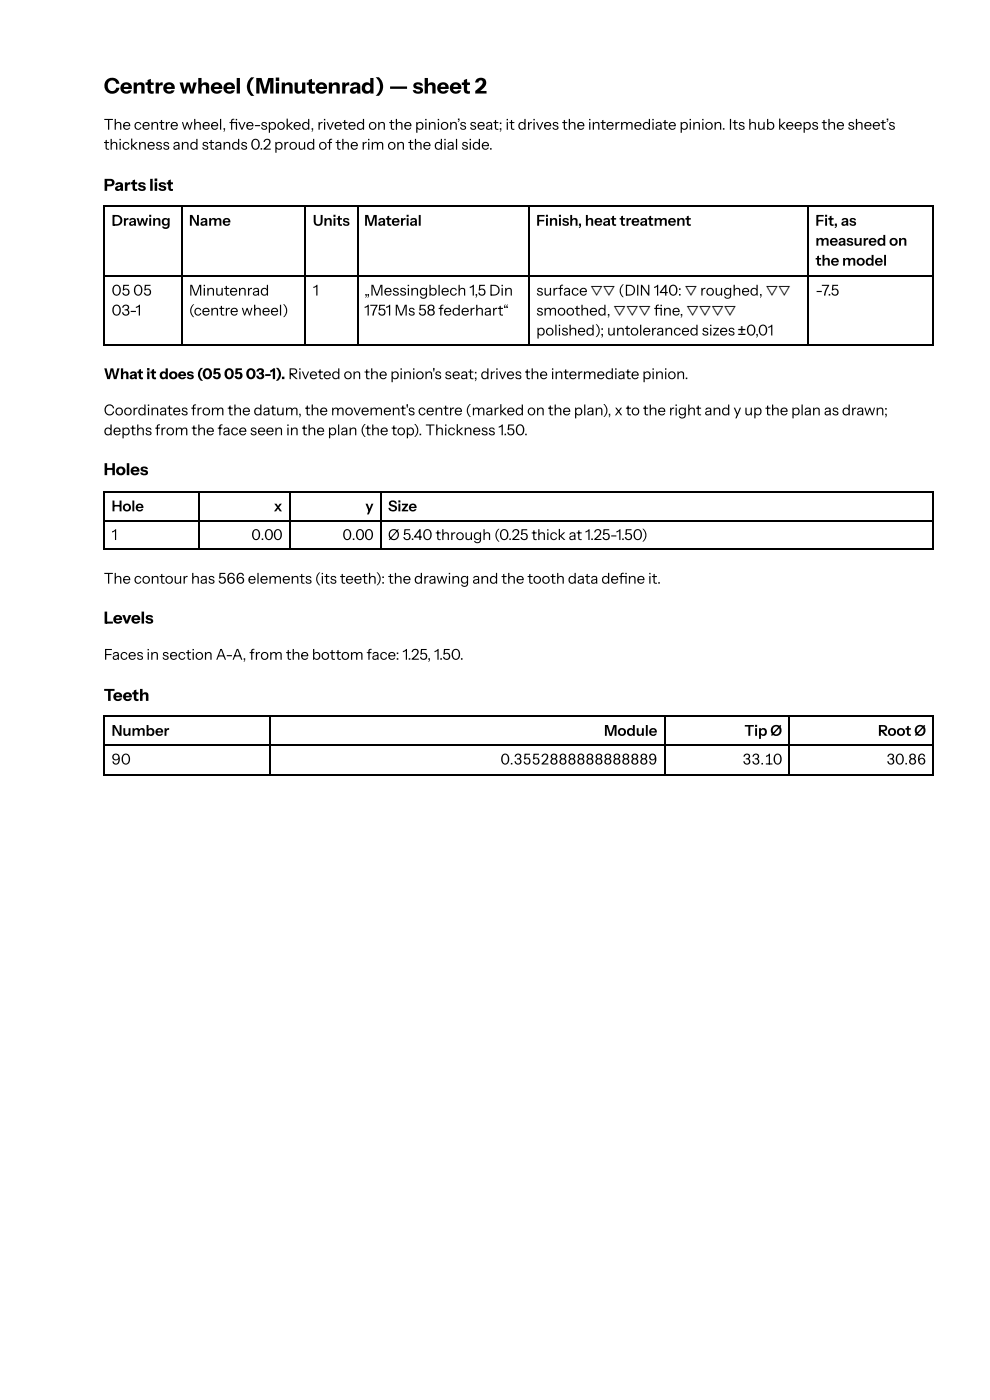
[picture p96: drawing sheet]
<svg xmlns="http://www.w3.org/2000/svg" width="210mm" height="297mm" viewBox="0 0 210 297" stroke-linecap="round" stroke-linejoin="round" font-family="sans-serif">
<defs><g id="words">
<text font-size="4.6" x="22" y="19.8">Centre wheel (Minutenrad) — sheet 2</text>
<g font-size="3.5">
<text x="22" y="40.5">Parts list</text>
<text x="22" y="100.8">Holes</text>
<text x="22" y="132.3">Levels</text>
<text x="22" y="148.7">Teeth</text>
</g>
<g font-size="3.2">
<text x="22" y="27.5">The centre wheel, fve-spoked, riveted on the pinion’s seat; it drives the intermediate pinion. Its hub keeps the sheet’s</text>
<text x="48.6" y="27.5">i</text>
<text x="22" y="31.7">thickness and stands 0.2 proud of the rim on the dial side.</text>
<text x="23.7" y="47.9">Drawing</text>
<text x="40.1" y="47.9">Name</text>
<text x="66.3" y="47.9">Units</text>
<text x="77.2" y="47.9">Material</text>
<text x="113.7" y="47.9">Finish, heat treatment</text>
<text x="172.9" y="47.9">Fit, as</text>
<text x="172.9" y="52.1">measured on</text>
<text x="172.9" y="56.4">the model</text>
<text x="23.7" y="62.7">05</text>
<text x="28.2" y="62.7">05</text>
<text x="40.1" y="62.7">Minutenrad</text>
<text x="66.3" y="62.7">1</text>
<text x="77.2" y="62.7">„Messingblech 1,5 Din</text>
<text x="113.7" y="62.7">surface ▽▽ (DIN 140: ▽ roughed, ▽▽</text>
<text x="172.9" y="62.7">-7.5</text>
<text x="23.7" y="66.9">03-1</text>
<text x="40.1" y="66.9">(centre wheel)</text>
<text x="77.2" y="66.9">1751 Ms 58 federhart“</text>
<text x="113.7" y="66.9">smoothed, ▽▽▽ fne, ▽▽▽▽</text>
<text x="113.7" y="71.2">polished); untoleranced sizes ±0,01</text>
<text x="138.6" y="66.9">i</text>
<text x="22" y="80.4">What it does (05</text>
<text x="47.5" y="80.4">05</text>
<text x="52.1" y="80.4">03-1). Riveted on the pinion's seat; drives the intermediate pinion.</text>
<text x="22" y="88.1">Coordinates from the datum, the movement's centre (marked on the plan), x to the right and y up the plan as drawn;</text>
<text x="22" y="92.3">depths from the face seen in the plan (the top). Thickness 1.50.</text>
<text x="23.7" y="108.5">Hole</text>
<text x="58" y="108.5">x</text>
<text x="77.5" y="108.5">y</text>
<text x="82.2" y="108.5">Size</text>
<text x="23.7" y="114.6">1</text>
<text x="53.3" y="114.6">0.00</text>
<text x="72.7" y="114.6">0.00</text>
<text x="82.2" y="114.6">Ø 5.40 through (0.25 thick at 1.25-1.50)</text>
<text x="22" y="123.8">The contour has 566 elements (its teeth): the drawing and the tooth data defne it.</text>
<text x="131.2" y="123.8">i</text>
<text x="22" y="140">Faces in section A-A, from the bottom face: 1.25, 1.50.</text>
<text x="23.7" y="156.1">Number</text>
<text x="128.1" y="156.1">Module</text>
<text x="157.8" y="156.1">Tip Ø</text>
<text x="186.1" y="156.1">Root Ø</text>
<text x="23.7" y="162.2">90</text>
<text x="106.2" y="162.2">0.3552888888888889</text>
<text x="157.4" y="162.2">33.10</text>
<text x="187.9" y="162.2">30.86</text>
</g>
</g></defs>
<g fill="none" stroke="#000" stroke-width=".26">
<path d="M22 43.8h175.9M22 58.6h175.9M22.1 43.7v29.6M38.5 43.7v29.6M64.7 43.7v29.6M75.8 43.7v29.6M112.1 43.7v29.6M171.3 43.7v29.6M197.8 43.7v29.6M22 73.2h175.9M22 104.4h175.9M22 110.5h175.9"/>
<path d="M22 116.5h175.9M22.1 104.2v12.5M42.2 104.2v12.5M61.5 104.2v12.5M80.8 104.2v12.5M197.8 104.2v12.5M22 152h175.9M22 158.1h175.9M22.1 151.9v12.7M57.3 151.9v12.7M140.9 151.9v12.7M167.3 151.9v12.7"/>
<path d="M197.8 151.9v12.7M22 164.4h175.9"/>
</g>
<use href="#words"/>
</svg>
